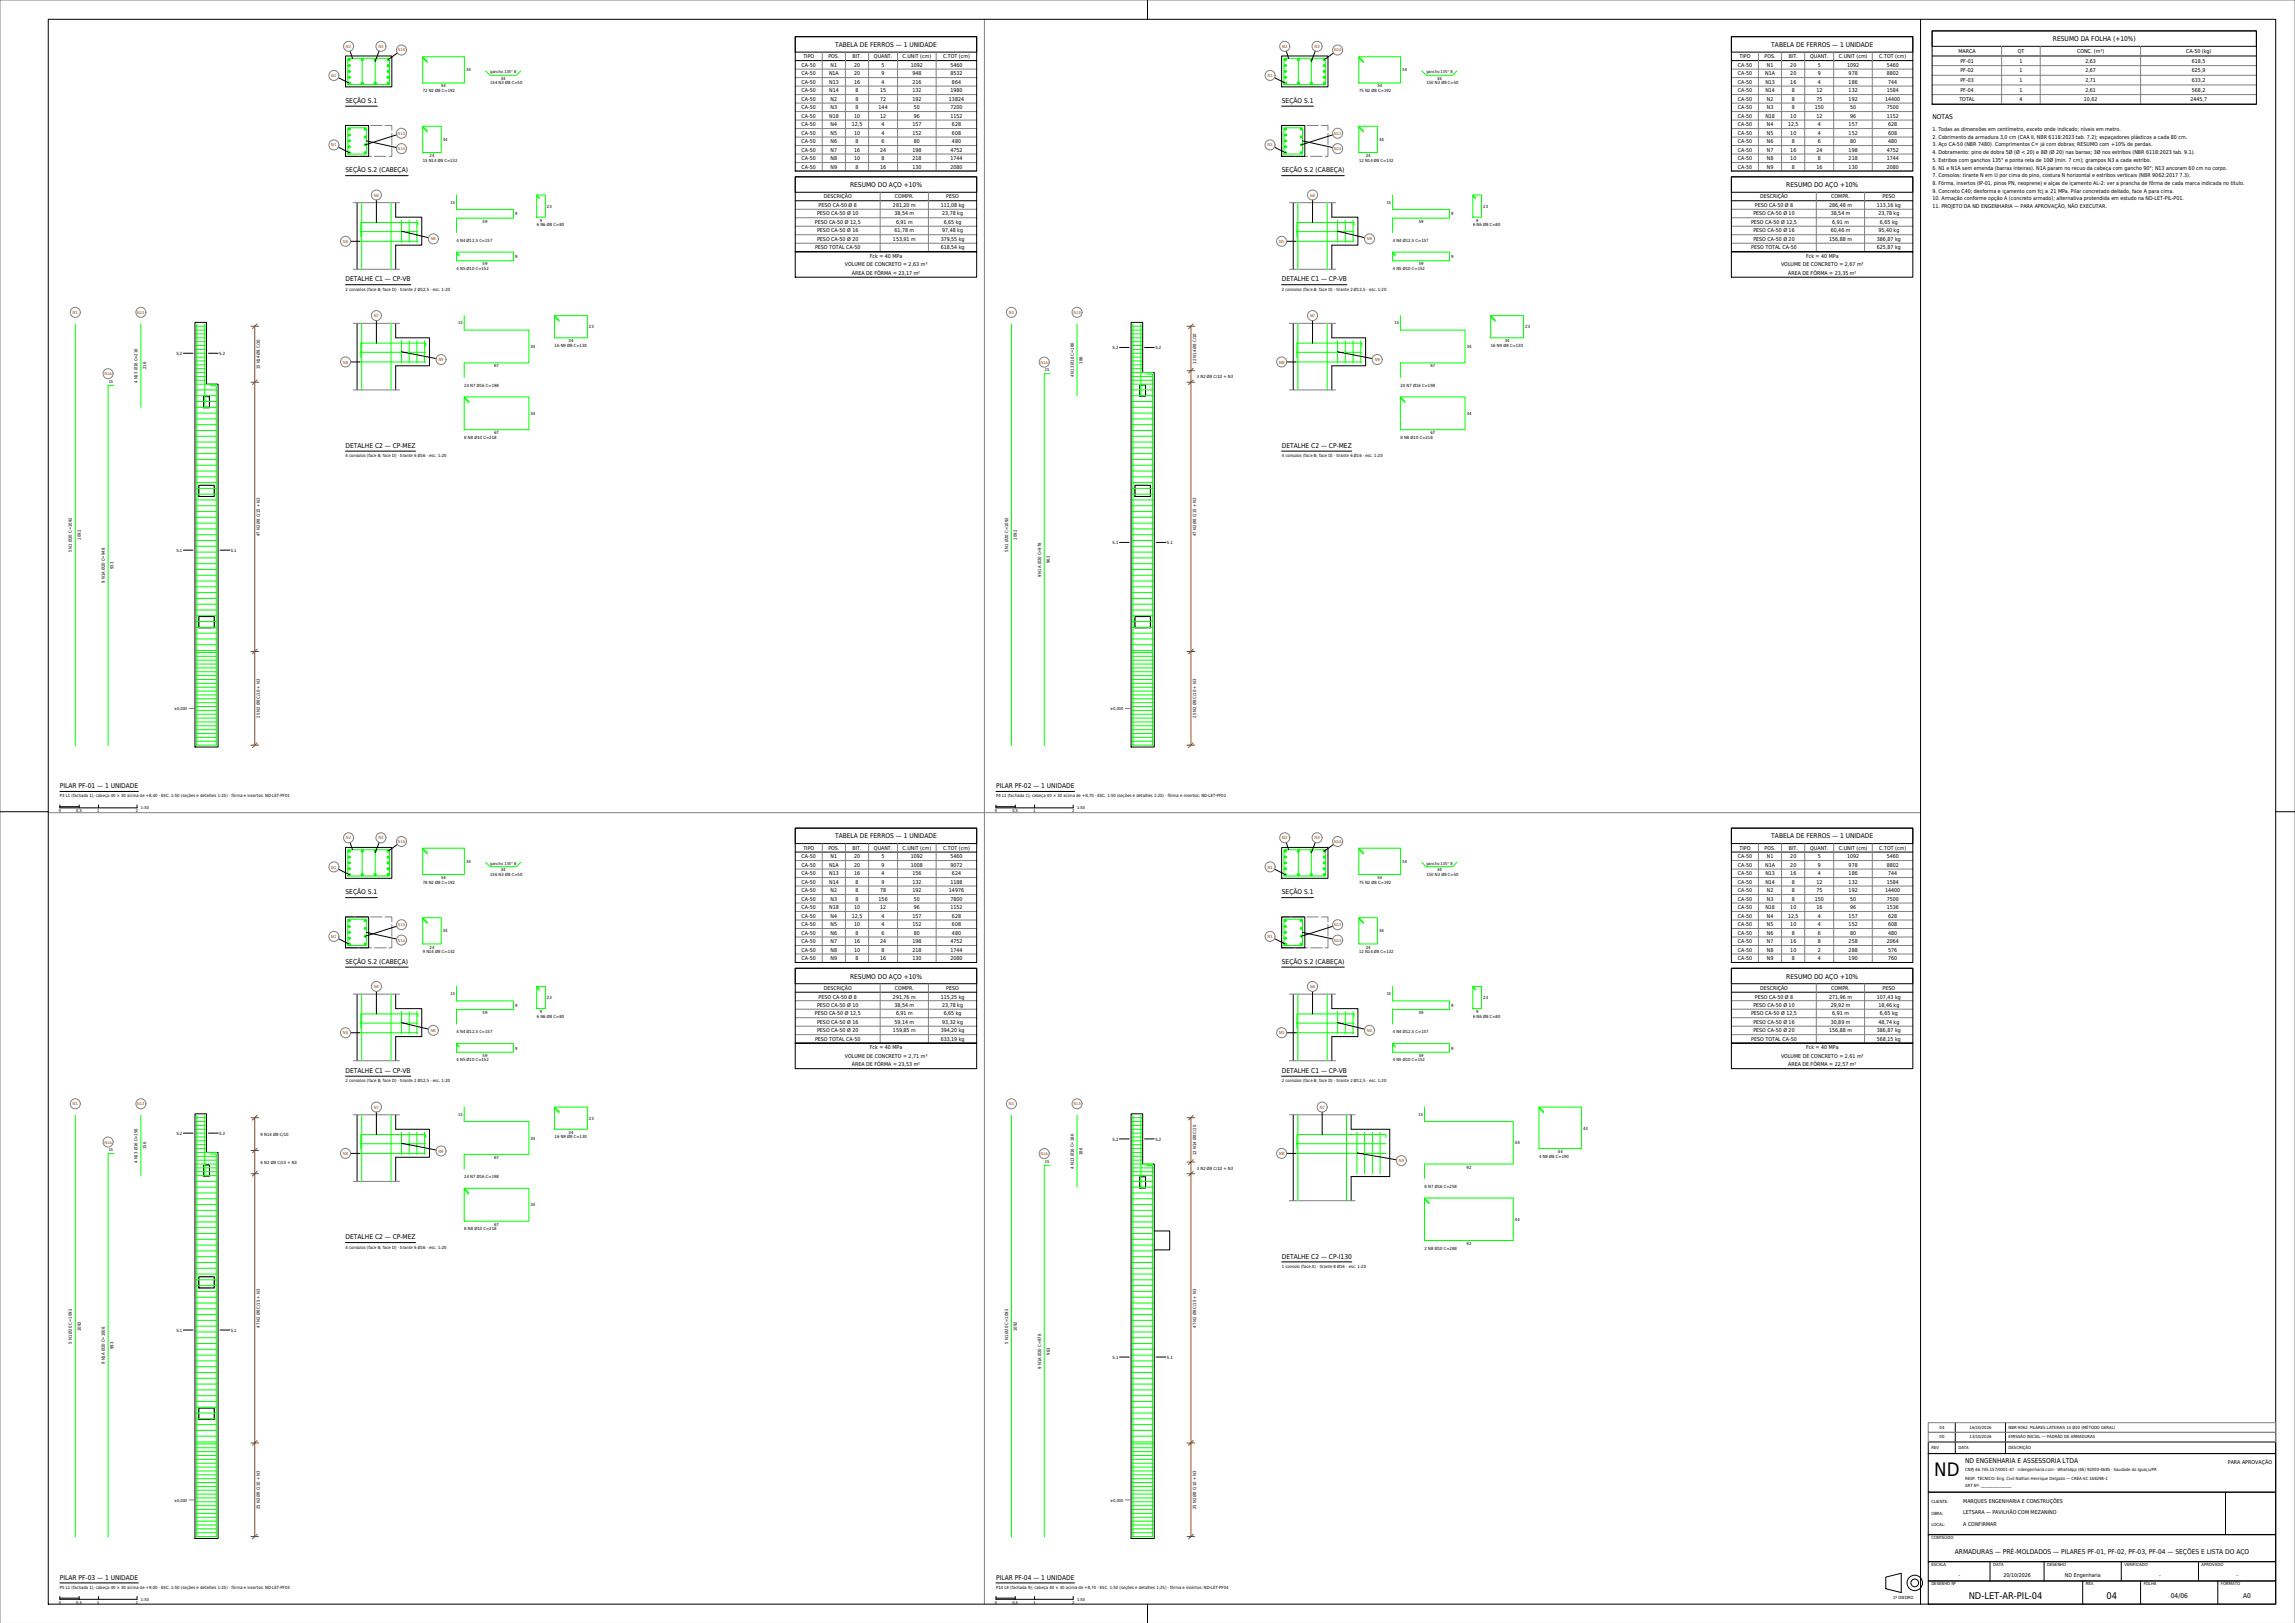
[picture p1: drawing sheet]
<svg xmlns="http://www.w3.org/2000/svg" width="1189mm" height="841mm" viewBox="0 0 1189 841" stroke-linecap="round" stroke-linejoin="round" font-family="sans-serif">
<defs><g id="words">
<text font-size="9.6" x="1002" y="765">ND</text>
<g font-size="4.8">
<text x="1020" y="828">ND-LET-AR-PIL-04</text>
<text x="1091" y="828">04</text>
</g>
<g font-size="3.4">
<text x="1063" y="21">RESUMO DA FOLHA (+10%)</text>
<text x="433" y="24">TABELA DE FERROS — 1 UNIDADE</text>
<text x="918" y="24">TABELA DE FERROS — 1 UNIDADE</text>
<text x="179" y="53">SEÇÃO S.1</text>
<text x="664" y="53">SEÇÃO S.1</text>
<text x="1001" y="62">NOTAS</text>
<text x="179" y="89">SEÇÃO S.2 (CABEÇA)</text>
<text x="664" y="89">SEÇÃO S.2 (CABEÇA)</text>
<text x="440" y="97">RESUMO DO AÇO +10%</text>
<text x="925" y="97">RESUMO DO AÇO +10%</text>
<text x="179" y="146">DETALHE C1 — CP-VB</text>
<text x="664" y="146">DETALHE C1 — CP-VB</text>
<text x="179" y="232">DETALHE C2 — CP-MEZ</text>
<text x="664" y="232">DETALHE C2 — CP-MEZ</text>
<text x="31" y="408">PILAR PF-01 — 1 UNIDADE</text>
<text x="516" y="408">PILAR PF-02 — 1 UNIDADE</text>
<text x="433" y="434">TABELA DE FERROS — 1 UNIDADE</text>
<text x="918" y="434">TABELA DE FERROS — 1 UNIDADE</text>
<text x="179" y="463">SEÇÃO S.1</text>
<text x="664" y="463">SEÇÃO S.1</text>
<text x="179" y="499">SEÇÃO S.2 (CABEÇA)</text>
<text x="664" y="499">SEÇÃO S.2 (CABEÇA)</text>
<text x="440" y="507">RESUMO DO AÇO +10%</text>
<text x="925" y="507">RESUMO DO AÇO +10%</text>
<text x="179" y="556">DETALHE C1 — CP-VB</text>
<text x="664" y="556">DETALHE C1 — CP-VB</text>
<text x="179" y="642">DETALHE C2 — CP-MEZ</text>
<text x="664" y="652">DETALHE C2 — CP-I130</text>
<text x="1018" y="758">ND ENGENHARIA E ASSESSORIA LTDA</text>
<text x="1013" y="805">ARMADURAS — PRÉ-MOLDADOS — PILARES PF-01, PF-02, PF-03, PF-04 — SEÇÕES E LISTA DO AÇO</text>
<text x="31" y="818">PILAR PF-03 — 1 UNIDADE</text>
<text x="516" y="818">PILAR PF-04 — 1 UNIDADE</text>
<text x="1125" y="828">04/06</text>
<text x="1162" y="828">A0</text>
</g>
<g font-size="2.7">
<text x="1015" y="27">MARCA</text>
<text x="1045" y="27">QT</text>
<text x="1076" y="27">CONC. (m³)</text>
<text x="1132" y="27">CA-50 (kg)</text>
<text x="415" y="35">CA-50</text>
<text x="416" y="30">TIPO</text>
<text x="429" y="30">POS.</text>
<text x="430" y="35">N1</text>
<text x="442" y="30">BIT.</text>
<text x="442" y="35">20</text>
<text x="453" y="30">QUANT.</text>
<text x="457" y="35">5</text>
<text x="468" y="30">C.UNIT (cm)</text>
<text x="472" y="35">1092</text>
<text x="489" y="30">C.TOT (cm)</text>
<text x="492" y="35">5460</text>
<text x="900" y="35">CA-50</text>
<text x="901" y="30">TIPO</text>
<text x="914" y="30">POS.</text>
<text x="915" y="35">N1</text>
<text x="927" y="30">BIT.</text>
<text x="927" y="35">20</text>
<text x="938" y="30">QUANT.</text>
<text x="942" y="35">5</text>
<text x="953" y="30">C.UNIT (cm)</text>
<text x="957" y="35">1092</text>
<text x="974" y="30">C.TOT (cm)</text>
<text x="977" y="35">5460</text>
<text x="1016" y="32">PF-01</text>
<text x="1046" y="32">1</text>
<text x="1080" y="32">2,63</text>
<text x="1135" y="32">618,5</text>
<text x="415" y="39">CA-50</text>
<text x="429" y="39">N1A</text>
<text x="442" y="39">20</text>
<text x="457" y="39">9</text>
<text x="473" y="39">948</text>
<text x="492" y="39">8532</text>
<text x="900" y="39">CA-50</text>
<text x="914" y="39">N1A</text>
<text x="927" y="39">20</text>
<text x="942" y="39">9</text>
<text x="958" y="39">978</text>
<text x="977" y="39">8802</text>
<text x="1016" y="38">PF-02</text>
<text x="1046" y="38">1</text>
<text x="1080" y="38">2,67</text>
<text x="1135" y="38">625,9</text>
<text x="415" y="43">CA-50</text>
<text x="415" y="48">CA-50</text>
<text x="430" y="43">N13</text>
<text x="430" y="48">N14</text>
<text x="442" y="43">16</text>
<text x="443" y="48">8</text>
<text x="456" y="48">15</text>
<text x="457" y="43">4</text>
<text x="473" y="43">216</text>
<text x="473" y="48">132</text>
<text x="492" y="48">1980</text>
<text x="493" y="43">864</text>
<text x="900" y="43">CA-50</text>
<text x="900" y="48">CA-50</text>
<text x="915" y="43">N13</text>
<text x="915" y="48">N14</text>
<text x="927" y="43">16</text>
<text x="928" y="48">8</text>
<text x="941" y="48">12</text>
<text x="942" y="43">4</text>
<text x="958" y="43">186</text>
<text x="958" y="48">132</text>
<text x="977" y="48">1584</text>
<text x="978" y="43">744</text>
<text x="1016" y="42">PF-03</text>
<text x="1016" y="48">PF-04</text>
<text x="1046" y="42">1</text>
<text x="1046" y="48">1</text>
<text x="1080" y="42">2,71</text>
<text x="1080" y="48">2,61</text>
<text x="1135" y="42">633,2</text>
<text x="1135" y="48">568,2</text>
<text x="415" y="52">CA-50</text>
<text x="430" y="52">N2</text>
<text x="443" y="52">8</text>
<text x="456" y="52">72</text>
<text x="473" y="52">192</text>
<text x="492" y="52">13824</text>
<text x="900" y="52">CA-50</text>
<text x="915" y="52">N2</text>
<text x="928" y="52">8</text>
<text x="941" y="52">75</text>
<text x="958" y="52">192</text>
<text x="977" y="52">14400</text>
<text x="1015" y="52">TOTAL</text>
<text x="1046" y="52">4</text>
<text x="1079" y="52">10,62</text>
<text x="1135" y="52">2445,7</text>
<text x="415" y="57">CA-50</text>
<text x="430" y="57">N3</text>
<text x="443" y="57">8</text>
<text x="455" y="57">144</text>
<text x="473" y="57">50</text>
<text x="492" y="57">7200</text>
<text x="900" y="57">CA-50</text>
<text x="915" y="57">N3</text>
<text x="928" y="57">8</text>
<text x="940" y="57">150</text>
<text x="958" y="57">50</text>
<text x="977" y="57">7500</text>
<text x="415" y="61">CA-50</text>
<text x="415" y="65">CA-50</text>
<text x="430" y="61">N18</text>
<text x="430" y="65">N4</text>
<text x="441" y="65">12,5</text>
<text x="442" y="61">10</text>
<text x="456" y="61">12</text>
<text x="457" y="65">4</text>
<text x="473" y="65">157</text>
<text x="473" y="61">96</text>
<text x="492" y="61">1152</text>
<text x="493" y="65">628</text>
<text x="900" y="61">CA-50</text>
<text x="900" y="65">CA-50</text>
<text x="915" y="61">N18</text>
<text x="915" y="65">N4</text>
<text x="926" y="65">12,5</text>
<text x="927" y="61">10</text>
<text x="941" y="61">12</text>
<text x="942" y="65">4</text>
<text x="958" y="65">157</text>
<text x="958" y="61">96</text>
<text x="977" y="61">1152</text>
<text x="978" y="65">628</text>
<text x="415" y="70">CA-50</text>
<text x="430" y="70">N5</text>
<text x="442" y="70">10</text>
<text x="457" y="70">4</text>
<text x="473" y="70">152</text>
<text x="493" y="70">608</text>
<text x="900" y="70">CA-50</text>
<text x="915" y="70">N5</text>
<text x="927" y="70">10</text>
<text x="942" y="70">4</text>
<text x="958" y="70">152</text>
<text x="978" y="70">608</text>
<text x="1001" y="68">1. Todas as dimensões em centímetro, exceto onde indicado; níveis em metro.</text>
<text x="1001" y="72">2. Cobrimento da armadura 3,0 cm (CAA II, NBR 6118:2023 tab. 7.2); espaçadores plásticos a cada 80 cm.</text>
<text x="415" y="74">CA-50</text>
<text x="430" y="74">N6</text>
<text x="443" y="74">8</text>
<text x="457" y="74">6</text>
<text x="473" y="74">80</text>
<text x="493" y="74">480</text>
<text x="900" y="74">CA-50</text>
<text x="915" y="74">N6</text>
<text x="928" y="74">8</text>
<text x="942" y="74">6</text>
<text x="958" y="74">80</text>
<text x="978" y="74">480</text>
<text x="1001" y="76">3. Aço CA-50 (NBR 7480). Comprimentos C= já com dobras; RESUMO com +10% de perdas.</text>
<text x="415" y="79">CA-50</text>
<text x="415" y="83">CA-50</text>
<text x="430" y="79">N7</text>
<text x="430" y="83">N8</text>
<text x="442" y="79">16</text>
<text x="442" y="83">10</text>
<text x="456" y="79">24</text>
<text x="457" y="83">8</text>
<text x="473" y="79">198</text>
<text x="473" y="83">218</text>
<text x="492" y="79">4752</text>
<text x="492" y="83">1744</text>
<text x="900" y="79">CA-50</text>
<text x="900" y="83">CA-50</text>
<text x="915" y="79">N7</text>
<text x="915" y="83">N8</text>
<text x="927" y="79">16</text>
<text x="927" y="83">10</text>
<text x="941" y="79">24</text>
<text x="942" y="83">8</text>
<text x="958" y="79">198</text>
<text x="958" y="83">218</text>
<text x="977" y="79">4752</text>
<text x="977" y="83">1744</text>
<text x="1001" y="80">4. Dobramento: pino de dobra 5Ø (Ø &lt; 20) e 8Ø (Ø 20) nas barras; 3Ø nos estribos (NBR 6118:2023 tab. 9.1).</text>
<text x="1001" y="84">5. Estribos com ganchos 135° e ponta reta de 10Ø (mín. 7 cm); grampos N3 a cada estribo.</text>
<text x="415" y="87">CA-50</text>
<text x="430" y="87">N9</text>
<text x="443" y="87">8</text>
<text x="456" y="87">16</text>
<text x="473" y="87">130</text>
<text x="492" y="87">2080</text>
<text x="900" y="87">CA-50</text>
<text x="915" y="87">N9</text>
<text x="928" y="87">8</text>
<text x="941" y="87">16</text>
<text x="958" y="87">130</text>
<text x="977" y="87">2080</text>
<text x="1001" y="88">6. N1 e N1A sem emenda (barras inteiras). N1A param no recuo da cabeça com gancho 90°; N13 ancoram 60 cm no corpo.</text>
<text x="1001" y="92">7. Consolos: tirante N em U por cima do pino, costura N horizontal e estribos verticais (NBR 9062:2017 7.3).</text>
<text x="1001" y="96">8. Fôrma, insertos (IP-01, pinos PN, neoprene) e alças de içamento AL-2: ver a prancha de fôrma de cada marca indicada no título.</text>
<text x="1001" y="100">9. Concreto C40; desforma e içamento com fcj ≥ 21 MPa. Pilar concretado deitado, face A para cima.</text>
<text x="424" y="107">PESO CA-50 Ø 8</text>
<text x="427" y="103">DESCRIÇÃO</text>
<text x="463" y="107">281,20 m</text>
<text x="464" y="103">COMPR.</text>
<text x="487" y="107">111,08 kg</text>
<text x="490" y="103">PESO</text>
<text x="909" y="107">PESO CA-50 Ø 8</text>
<text x="912" y="103">DESCRIÇÃO</text>
<text x="948" y="107">286,48 m</text>
<text x="949" y="103">COMPR.</text>
<text x="972" y="107">113,16 kg</text>
<text x="975" y="103">PESO</text>
<text x="1001" y="104">10. Armação conforme opção A (concreto armado); alternativa protendida em estudo na ND-LET-PIL-P01.</text>
<text x="1001" y="108">11. PROJETO DA ND ENGENHARIA — PARA APROVAÇÃO, NÃO EXECUTAR.</text>
<text x="423" y="112">PESO CA-50 Ø 10</text>
<text x="463" y="112">38,54 m</text>
<text x="488" y="112">23,78 kg</text>
<text x="908" y="112">PESO CA-50 Ø 10</text>
<text x="948" y="112">38,54 m</text>
<text x="973" y="112">23,78 kg</text>
<text x="422" y="116">PESO CA-50 Ø 12,5</text>
<text x="464" y="116">6,91 m</text>
<text x="489" y="116">6,65 kg</text>
<text x="907" y="116">PESO CA-50 Ø 12,5</text>
<text x="949" y="116">6,91 m</text>
<text x="974" y="116">6,65 kg</text>
<text x="423" y="120">PESO CA-50 Ø 16</text>
<text x="423" y="125">PESO CA-50 Ø 20</text>
<text x="463" y="125">153,91 m</text>
<text x="463" y="120">61,78 m</text>
<text x="487" y="125">379,55 kg</text>
<text x="488" y="120">97,48 kg</text>
<text x="908" y="120">PESO CA-50 Ø 16</text>
<text x="908" y="125">PESO CA-50 Ø 20</text>
<text x="948" y="125">156,88 m</text>
<text x="948" y="120">60,46 m</text>
<text x="972" y="125">386,87 kg</text>
<text x="973" y="120">95,40 kg</text>
<text x="422" y="129">PESO TOTAL CA-50</text>
<text x="487" y="129">618,54 kg</text>
<text x="907" y="129">PESO TOTAL CA-50</text>
<text x="972" y="129">625,87 kg</text>
<text x="451" y="134">Fck = 40 MPa</text>
<text x="936" y="134">Fck = 40 MPa</text>
<text x="438" y="138">VOLUME DE CONCRETO = 2,63 m³</text>
<text x="441" y="142">ÁREA DE FÔRMA = 23,17 m²</text>
<text x="923" y="138">VOLUME DE CONCRETO = 2,67 m³</text>
<text x="926" y="142">ÁREA DE FÔRMA = 23,35 m²</text>
<text x="416" y="440">TIPO</text>
<text x="429" y="440">POS.</text>
<text x="442" y="440">BIT.</text>
<text x="453" y="440">QUANT.</text>
<text x="468" y="440">C.UNIT (cm)</text>
<text x="489" y="440">C.TOT (cm)</text>
<text x="901" y="440">TIPO</text>
<text x="914" y="440">POS.</text>
<text x="927" y="440">BIT.</text>
<text x="938" y="440">QUANT.</text>
<text x="953" y="440">C.UNIT (cm)</text>
<text x="974" y="440">C.TOT (cm)</text>
<text x="415" y="445">CA-50</text>
<text x="415" y="449">CA-50</text>
<text x="429" y="449">N1A</text>
<text x="430" y="445">N1</text>
<text x="442" y="445">20</text>
<text x="442" y="449">20</text>
<text x="457" y="445">5</text>
<text x="457" y="449">9</text>
<text x="472" y="445">1092</text>
<text x="472" y="449">1008</text>
<text x="492" y="445">5460</text>
<text x="492" y="449">9072</text>
<text x="900" y="445">CA-50</text>
<text x="900" y="449">CA-50</text>
<text x="914" y="449">N1A</text>
<text x="915" y="445">N1</text>
<text x="927" y="445">20</text>
<text x="927" y="449">20</text>
<text x="942" y="445">5</text>
<text x="942" y="449">9</text>
<text x="957" y="445">1092</text>
<text x="958" y="449">978</text>
<text x="977" y="445">5460</text>
<text x="977" y="449">8802</text>
<text x="415" y="453">CA-50</text>
<text x="430" y="453">N13</text>
<text x="442" y="453">16</text>
<text x="457" y="453">4</text>
<text x="473" y="453">156</text>
<text x="493" y="453">624</text>
<text x="900" y="453">CA-50</text>
<text x="915" y="453">N13</text>
<text x="927" y="453">16</text>
<text x="942" y="453">4</text>
<text x="958" y="453">186</text>
<text x="978" y="453">744</text>
<text x="415" y="458">CA-50</text>
<text x="430" y="458">N14</text>
<text x="443" y="458">8</text>
<text x="457" y="458">9</text>
<text x="473" y="458">132</text>
<text x="492" y="458">1188</text>
<text x="900" y="458">CA-50</text>
<text x="915" y="458">N14</text>
<text x="928" y="458">8</text>
<text x="941" y="458">12</text>
<text x="958" y="458">132</text>
<text x="977" y="458">1584</text>
<text x="415" y="462">CA-50</text>
<text x="415" y="467">CA-50</text>
<text x="430" y="462">N2</text>
<text x="430" y="467">N3</text>
<text x="443" y="462">8</text>
<text x="443" y="467">8</text>
<text x="455" y="467">156</text>
<text x="456" y="462">78</text>
<text x="473" y="462">192</text>
<text x="473" y="467">50</text>
<text x="492" y="462">14976</text>
<text x="492" y="467">7800</text>
<text x="900" y="462">CA-50</text>
<text x="900" y="467">CA-50</text>
<text x="915" y="462">N2</text>
<text x="915" y="467">N3</text>
<text x="928" y="462">8</text>
<text x="928" y="467">8</text>
<text x="940" y="467">150</text>
<text x="941" y="462">75</text>
<text x="958" y="462">192</text>
<text x="958" y="467">50</text>
<text x="977" y="462">14400</text>
<text x="977" y="467">7500</text>
<text x="415" y="471">CA-50</text>
<text x="430" y="471">N18</text>
<text x="442" y="471">10</text>
<text x="456" y="471">12</text>
<text x="473" y="471">96</text>
<text x="492" y="471">1152</text>
<text x="900" y="471">CA-50</text>
<text x="915" y="471">N18</text>
<text x="927" y="471">10</text>
<text x="941" y="471">16</text>
<text x="958" y="471">96</text>
<text x="977" y="471">1536</text>
<text x="415" y="475">CA-50</text>
<text x="415" y="480">CA-50</text>
<text x="430" y="475">N4</text>
<text x="430" y="480">N5</text>
<text x="441" y="475">12,5</text>
<text x="442" y="480">10</text>
<text x="457" y="475">4</text>
<text x="457" y="480">4</text>
<text x="473" y="475">157</text>
<text x="473" y="480">152</text>
<text x="493" y="475">628</text>
<text x="493" y="480">608</text>
<text x="900" y="475">CA-50</text>
<text x="900" y="480">CA-50</text>
<text x="915" y="475">N4</text>
<text x="915" y="480">N5</text>
<text x="926" y="475">12,5</text>
<text x="927" y="480">10</text>
<text x="942" y="475">4</text>
<text x="942" y="480">4</text>
<text x="958" y="475">157</text>
<text x="958" y="480">152</text>
<text x="978" y="475">628</text>
<text x="978" y="480">608</text>
<text x="415" y="484">CA-50</text>
<text x="430" y="484">N6</text>
<text x="443" y="484">8</text>
<text x="457" y="484">6</text>
<text x="473" y="484">80</text>
<text x="493" y="484">480</text>
<text x="900" y="484">CA-50</text>
<text x="915" y="484">N6</text>
<text x="928" y="484">8</text>
<text x="942" y="484">6</text>
<text x="958" y="484">80</text>
<text x="978" y="484">480</text>
<text x="415" y="489">CA-50</text>
<text x="430" y="489">N7</text>
<text x="442" y="489">16</text>
<text x="456" y="489">24</text>
<text x="473" y="489">198</text>
<text x="492" y="489">4752</text>
<text x="900" y="489">CA-50</text>
<text x="915" y="489">N7</text>
<text x="927" y="489">16</text>
<text x="942" y="489">8</text>
<text x="958" y="489">258</text>
<text x="977" y="489">2064</text>
<text x="415" y="493">CA-50</text>
<text x="415" y="497">CA-50</text>
<text x="430" y="493">N8</text>
<text x="430" y="497">N9</text>
<text x="442" y="493">10</text>
<text x="443" y="497">8</text>
<text x="456" y="497">16</text>
<text x="457" y="493">8</text>
<text x="473" y="493">218</text>
<text x="473" y="497">130</text>
<text x="492" y="493">1744</text>
<text x="492" y="497">2080</text>
<text x="900" y="493">CA-50</text>
<text x="900" y="497">CA-50</text>
<text x="915" y="493">N8</text>
<text x="915" y="497">N9</text>
<text x="927" y="493">10</text>
<text x="928" y="497">8</text>
<text x="942" y="493">2</text>
<text x="942" y="497">4</text>
<text x="958" y="493">288</text>
<text x="958" y="497">190</text>
<text x="978" y="493">576</text>
<text x="978" y="497">760</text>
<text x="427" y="513">DESCRIÇÃO</text>
<text x="464" y="513">COMPR.</text>
<text x="490" y="513">PESO</text>
<text x="912" y="513">DESCRIÇÃO</text>
<text x="949" y="513">COMPR.</text>
<text x="975" y="513">PESO</text>
<text x="423" y="522">PESO CA-50 Ø 10</text>
<text x="424" y="517">PESO CA-50 Ø 8</text>
<text x="463" y="517">291,76 m</text>
<text x="463" y="522">38,54 m</text>
<text x="487" y="517">115,25 kg</text>
<text x="488" y="522">23,78 kg</text>
<text x="908" y="522">PESO CA-50 Ø 10</text>
<text x="909" y="517">PESO CA-50 Ø 8</text>
<text x="948" y="517">271,96 m</text>
<text x="948" y="522">29,92 m</text>
<text x="972" y="517">107,43 kg</text>
<text x="973" y="522">18,46 kg</text>
<text x="422" y="526">PESO CA-50 Ø 12,5</text>
<text x="464" y="526">6,91 m</text>
<text x="489" y="526">6,65 kg</text>
<text x="907" y="526">PESO CA-50 Ø 12,5</text>
<text x="949" y="526">6,91 m</text>
<text x="974" y="526">6,65 kg</text>
<text x="423" y="530">PESO CA-50 Ø 16</text>
<text x="463" y="530">59,14 m</text>
<text x="488" y="530">93,32 kg</text>
<text x="908" y="530">PESO CA-50 Ø 16</text>
<text x="948" y="530">30,89 m</text>
<text x="973" y="530">48,74 kg</text>
<text x="422" y="539">PESO TOTAL CA-50</text>
<text x="423" y="535">PESO CA-50 Ø 20</text>
<text x="463" y="535">159,85 m</text>
<text x="487" y="535">394,20 kg</text>
<text x="487" y="539">633,19 kg</text>
<text x="907" y="539">PESO TOTAL CA-50</text>
<text x="908" y="535">PESO CA-50 Ø 20</text>
<text x="948" y="535">156,88 m</text>
<text x="972" y="535">386,87 kg</text>
<text x="972" y="539">568,15 kg</text>
<text x="451" y="544">Fck = 40 MPa</text>
<text x="936" y="544">Fck = 40 MPa</text>
<text x="438" y="548">VOLUME DE CONCRETO = 2,71 m³</text>
<text x="923" y="548">VOLUME DE CONCRETO = 2,61 m³</text>
<text x="441" y="552">ÁREA DE FÔRMA = 23,53 m²</text>
<text x="926" y="552">ÁREA DE FÔRMA = 22,57 m²</text>
<text x="1154" y="758">PARA APROVAÇÃO</text>
<text x="1017" y="778">MARQUES ENGENHARIA E CONSTRUÇÕES</text>
<text x="1017" y="784">LETSARA — PAVILHÃO COM MEZANINO</text>
<text x="1017" y="790">A CONFIRMAR</text>
<text x="1015" y="817">-</text>
<text x="1038" y="817">20/10/2026</text>
<text x="1070" y="817">ND Engenharia</text>
<text x="1119" y="817">-</text>
<text x="1159" y="817">-</text>
</g>
<g font-size="2.2" fill="#f00">
<text x="179" y="25">N2</text>
<text x="196" y="25">N3</text>
<text x="664" y="25">N2</text>
<text x="681" y="25">N3</text>
<text x="172" y="40">N1</text>
<text x="657" y="40">N1</text>
<text x="172" y="76">N1</text>
<text x="657" y="76">N1</text>
<text x="194" y="102">N4</text>
<text x="679" y="102">N4</text>
<text x="178" y="126">N5</text>
<text x="223" y="125">N6</text>
<text x="663" y="126">N5</text>
<text x="708" y="125">N6</text>
<text x="38" y="163">N1</text>
<text x="194" y="164">N7</text>
<text x="523" y="163">N1</text>
<text x="679" y="164">N7</text>
<text x="178" y="188">N8</text>
<text x="227" y="187">N9</text>
<text x="663" y="188">N8</text>
<text x="712" y="187">N9</text>
<text x="179" y="435">N2</text>
<text x="196" y="435">N3</text>
<text x="664" y="435">N2</text>
<text x="681" y="435">N3</text>
<text x="172" y="450">N1</text>
<text x="657" y="450">N1</text>
<text x="172" y="486">N1</text>
<text x="657" y="486">N1</text>
<text x="194" y="512">N4</text>
<text x="679" y="512">N4</text>
<text x="178" y="536">N5</text>
<text x="223" y="535">N6</text>
<text x="663" y="536">N5</text>
<text x="708" y="535">N6</text>
<text x="38" y="573">N1</text>
<text x="194" y="574">N7</text>
<text x="523" y="573">N1</text>
<text x="684" y="574">N7</text>
<text x="178" y="598">N8</text>
<text x="227" y="597">N9</text>
<text x="663" y="598">N8</text>
<text x="725" y="602">N9</text>
</g>
<g font-size="2.2">
<text x="241" y="37">34</text>
<text x="259" y="41">34</text>
<text x="726" y="37">34</text>
<text x="744" y="41">34</text>
<text x="219" y="48">72 N2 Ø8 C=192</text>
<text x="229" y="45">54</text>
<text x="254" y="44">144 N3 Ø8 C=50</text>
<text x="704" y="48">75 N2 Ø8 C=192</text>
<text x="714" y="45">54</text>
<text x="739" y="44">150 N3 Ø8 C=50</text>
<text x="229" y="73">34</text>
<text x="714" y="73">34</text>
<text x="219" y="84">15 N14 Ø8 C=132</text>
<text x="223" y="81">24</text>
<text x="704" y="84">12 N14 Ø8 C=132</text>
<text x="708" y="81">24</text>
<text x="283" y="108">23</text>
<text x="768" y="108">23</text>
<text x="267" y="112">9</text>
<text x="752" y="112">9</text>
<text x="250" y="115">59</text>
<text x="278" y="117">6 N6 Ø8 C=80</text>
<text x="280" y="115">9</text>
<text x="735" y="115">59</text>
<text x="763" y="117">6 N6 Ø8 C=80</text>
<text x="765" y="115">9</text>
<text x="236" y="125">4 N4 Ø12,5 C=157</text>
<text x="722" y="125">4 N4 Ø12,5 C=157</text>
<text x="250" y="137">59</text>
<text x="267" y="134">9</text>
<text x="735" y="137">59</text>
<text x="752" y="134">9</text>
<text x="236" y="140">4 N5 Ø10 C=152</text>
<text x="722" y="140">4 N5 Ø10 C=152</text>
<text x="179" y="151">2 consolos (face B; face D) · tirante 2 Ø12,5 · esc. 1:20</text>
<text x="664" y="151">2 consolos (face B; face D) · tirante 2 Ø12,5 · esc. 1:20</text>
<text x="305" y="170">23</text>
<text x="790" y="170">23</text>
<text x="287" y="180">16 N9 Ø8 C=130</text>
<text x="295" y="177">34</text>
<text x="772" y="180">16 N9 Ø8 C=130</text>
<text x="780" y="177">34</text>
<text x="91" y="184">S.2</text>
<text x="113" y="184">S.2</text>
<text x="275" y="180">34</text>
<text x="576" y="181">S.2</text>
<text x="598" y="181">S.2</text>
<text x="760" y="180">34</text>
<text x="76" y="191" transform="rotate(-90 76 191)">216</text>
<text x="135" y="191" transform="rotate(-90 135 191)">15 N14 Ø8 C/10</text>
<text x="256" y="190">67</text>
<text x="561" y="188" transform="rotate(-90 561 188)">186</text>
<text x="620" y="188" transform="rotate(-90 620 188)">12 N14 Ø8 C/10</text>
<text x="741" y="190">67</text>
<text x="556" y="195" transform="rotate(-90 556 195)">4 N13 Ø16 C=186</text>
<text x="620" y="196">3 N2 Ø8 C/10 + N3</text>
<text x="71" y="198" transform="rotate(-90 71 198)">4 N13 Ø16 C=216</text>
<text x="241" y="200">24 N7 Ø16 C=198</text>
<text x="725" y="200">24 N7 Ø16 C=198</text>
<text x="275" y="215">34</text>
<text x="760" y="215">34</text>
<text x="241" y="227">8 N8 Ø10 C=218</text>
<text x="256" y="225">67</text>
<text x="725" y="227">8 N8 Ø10 C=218</text>
<text x="741" y="225">67</text>
<text x="179" y="237">4 consolos (face B; face D) · tirante 6 Ø16 · esc. 1:20</text>
<text x="664" y="237">4 consolos (face B; face D) · tirante 6 Ø16 · esc. 1:20</text>
<text x="42" y="280" transform="rotate(-90 42 280)">1092</text>
<text x="135" y="278" transform="rotate(-90 135 278)">47 N2 Ø8 C/15 + N3</text>
<text x="527" y="280" transform="rotate(-90 527 280)">1092</text>
<text x="576" y="282">S.1</text>
<text x="605" y="282">S.1</text>
<text x="620" y="278" transform="rotate(-90 620 278)">47 N2 Ø8 C/15 + N3</text>
<text x="37" y="286" transform="rotate(-90 37 286)">5 N1 Ø20 C=1092</text>
<text x="91" y="286">S.1</text>
<text x="119" y="286">S.1</text>
<text x="522" y="286" transform="rotate(-90 522 286)">5 N1 Ø20 C=1092</text>
<text x="544" y="292" transform="rotate(-90 544 292)">963</text>
<text x="59" y="295" transform="rotate(-90 59 295)">933</text>
<text x="539" y="299" transform="rotate(-90 539 299)">9 N1A Ø20 C=978</text>
<text x="54" y="302" transform="rotate(-90 54 302)">9 N1A Ø20 C=948</text>
<text x="135" y="372" transform="rotate(-90 135 372)">25 N2 Ø8 C/10 + N3</text>
<text x="620" y="372" transform="rotate(-90 620 372)">25 N2 Ø8 C/10 + N3</text>
<text x="31" y="413">P3 L1 (fachada 1); cabeça 40 × 30 acima de +8,40 · ESC. 1:50 (seções e detalhes 1:25) · fôrma e insertos: ND-LET-PF01</text>
<text x="516" y="413">P4 L1 (fachada 1); cabeça 40 × 30 acima de +8,70 · ESC. 1:50 (seções e detalhes 1:25) · fôrma e insertos: ND-LET-PF02</text>
<text x="241" y="447">34</text>
<text x="726" y="447">34</text>
<text x="229" y="455">54</text>
<text x="254" y="454">156 N3 Ø8 C=50</text>
<text x="259" y="451">34</text>
<text x="714" y="455">54</text>
<text x="739" y="454">150 N3 Ø8 C=50</text>
<text x="744" y="451">34</text>
<text x="219" y="458">78 N2 Ø8 C=192</text>
<text x="704" y="458">75 N2 Ø8 C=192</text>
<text x="229" y="483">34</text>
<text x="714" y="483">34</text>
<text x="223" y="491">24</text>
<text x="708" y="491">24</text>
<text x="219" y="494">9 N14 Ø8 C=132</text>
<text x="704" y="494">12 N14 Ø8 C=132</text>
<text x="267" y="522">9</text>
<text x="283" y="518">23</text>
<text x="752" y="522">9</text>
<text x="768" y="518">23</text>
<text x="250" y="525">59</text>
<text x="278" y="527">6 N6 Ø8 C=80</text>
<text x="280" y="525">9</text>
<text x="735" y="525">59</text>
<text x="763" y="527">6 N6 Ø8 C=80</text>
<text x="765" y="525">9</text>
<text x="236" y="535">4 N4 Ø12,5 C=157</text>
<text x="722" y="535">4 N4 Ø12,5 C=157</text>
<text x="267" y="544">9</text>
<text x="752" y="544">9</text>
<text x="236" y="550">4 N5 Ø10 C=152</text>
<text x="250" y="547">59</text>
<text x="722" y="550">4 N5 Ø10 C=152</text>
<text x="735" y="547">59</text>
<text x="179" y="561">2 consolos (face B; face D) · tirante 2 Ø12,5 · esc. 1:20</text>
<text x="664" y="561">2 consolos (face B; face D) · tirante 2 Ø12,5 · esc. 1:20</text>
<text x="305" y="580">23</text>
<text x="91" y="588">S.2</text>
<text x="113" y="588">S.2</text>
<text x="295" y="587">34</text>
<text x="820" y="585">43</text>
<text x="135" y="588">9 N14 Ø8 C/10</text>
<text x="275" y="590">34</text>
<text x="287" y="590">16 N9 Ø8 C=130</text>
<text x="576" y="591">S.2</text>
<text x="598" y="591">S.2</text>
<text x="785" y="593">44</text>
<text x="76" y="595" transform="rotate(-90 76 595)">156</text>
<text x="561" y="598" transform="rotate(-90 561 598)">186</text>
<text x="620" y="598" transform="rotate(-90 620 598)">12 N14 Ø8 C/10</text>
<text x="797" y="600">4 N9 Ø8 C=190</text>
<text x="807" y="597">44</text>
<text x="71" y="602" transform="rotate(-90 71 602)">4 N13 Ø16 C=156</text>
<text x="135" y="603">6 N2 Ø8 C/10 + N3</text>
<text x="256" y="600">67</text>
<text x="556" y="605" transform="rotate(-90 556 605)">4 N13 Ø16 C=186</text>
<text x="620" y="606">3 N2 Ø8 C/10 + N3</text>
<text x="760" y="605">92</text>
<text x="241" y="610">24 N7 Ø16 C=198</text>
<text x="738" y="615">8 N7 Ø16 C=258</text>
<text x="275" y="625">34</text>
<text x="256" y="635">67</text>
<text x="785" y="632">44</text>
<text x="241" y="637">8 N8 Ø10 C=218</text>
<text x="179" y="647">4 consolos (face B; face D) · tirante 6 Ø16 · esc. 1:20</text>
<text x="738" y="647">2 N8 Ø10 C=288</text>
<text x="760" y="645">92</text>
<text x="664" y="657">1 consolo (face A) · tirante 8 Ø16 · esc. 1:20</text>
<text x="42" y="690" transform="rotate(-90 42 690)">1092</text>
<text x="91" y="690">S.1</text>
<text x="119" y="690">S.1</text>
<text x="135" y="688" transform="rotate(-90 135 688)">47 N2 Ø8 C/15 + N3</text>
<text x="527" y="690" transform="rotate(-90 527 690)">1092</text>
<text x="620" y="688" transform="rotate(-90 620 688)">47 N2 Ø8 C/15 + N3</text>
<text x="37" y="696" transform="rotate(-90 37 696)">5 N1 Ø20 C=1092</text>
<text x="522" y="696" transform="rotate(-90 522 696)">5 N1 Ø20 C=1092</text>
<text x="59" y="699" transform="rotate(-90 59 699)">993</text>
<text x="544" y="702" transform="rotate(-90 544 702)">963</text>
<text x="54" y="707" transform="rotate(-90 54 707)">9 N1A Ø20 C=1008</text>
<text x="576" y="704">S.1</text>
<text x="605" y="704">S.1</text>
<text x="539" y="709" transform="rotate(-90 539 709)">9 N1A Ø20 C=978</text>
<text x="1005" y="740">04</text>
<text x="1020" y="740">16/10/2026</text>
<text x="1040" y="740">NBR 9062: PILARES LATERAIS 14 Ø20 (MÉTODO GERAL)</text>
<text x="1005" y="745">00</text>
<text x="1020" y="745">13/10/2026</text>
<text x="1040" y="745">EMISSÃO INICIAL — PADRÃO DE ARMADURAS</text>
<text x="1000" y="751">REV</text>
<text x="1015" y="751">DATA</text>
<text x="1040" y="751">DESCRIÇÃO</text>
<text x="1018" y="762">CNPJ 46.745.157/0001-47 · ndengenharia.com · WhatsApp (46) 92000-4685 · Saudade do Iguaçu/PR</text>
<text x="1018" y="767">RESP. TÉCNICO: Eng. Civil Nathan Henrique Delgado — CREA-SC 168298-1</text>
<text x="1018" y="770">ART Nº: ________________</text>
<text x="1000" y="778">CLIENTE:</text>
<text x="135" y="782" transform="rotate(-90 135 782)">25 N2 Ø8 C/10 + N3</text>
<text x="620" y="782" transform="rotate(-90 620 782)">25 N2 Ø8 C/10 + N3</text>
<text x="1000" y="784">OBRA:</text>
<text x="1000" y="790">LOCAL:</text>
<text x="1000" y="797">CONTEÚDO</text>
<text x="1000" y="811">ESCALA</text>
<text x="1033" y="811">DATA</text>
<text x="1061" y="811">DESENHO</text>
<text x="1101" y="811">VERIFICADO</text>
<text x="1140" y="811">APROVADO</text>
<text x="1000" y="821">DESENHO Nº</text>
<text x="1081" y="821">REV.</text>
<text x="1111" y="821">FOLHA</text>
<text x="1150" y="821">FORMATO</text>
<text x="31" y="823">P5 L1 (fachada 1); cabeça 40 × 30 acima de +9,00 · ESC. 1:50 (seções e detalhes 1:25) · fôrma e insertos: ND-LET-PF03</text>
<text x="516" y="823">P14 L9 (fachada 9); cabeça 40 × 30 acima de +8,70 · ESC. 1:50 (seções e detalhes 1:25) · fôrma e insertos: ND-LET-PF04</text>
<text x="981" y="828">1º DIEDRO</text>
</g>
<g font-size="2.1" fill="#f00">
<text x="206" y="27">N1A</text>
<text x="691" y="27">N1A</text>
<text x="206" y="70">N13</text>
<text x="691" y="70">N13</text>
<text x="206" y="78">N14</text>
<text x="691" y="78">N14</text>
<text x="71" y="163">N13</text>
<text x="556" y="163">N13</text>
<text x="539" y="188">N1A</text>
<text x="54" y="194">N1A</text>
<text x="206" y="437">N1A</text>
<text x="691" y="437">N1A</text>
<text x="206" y="480">N13</text>
<text x="691" y="480">N13</text>
<text x="206" y="488">N14</text>
<text x="691" y="488">N14</text>
<text x="71" y="573">N13</text>
<text x="556" y="573">N13</text>
<text x="54" y="592">N1A</text>
<text x="539" y="598">N1A</text>
</g>
<g font-size="2.1">
<text x="254" y="38">gancho 135° 8</text>
<text x="739" y="38">gancho 135° 8</text>
<text x="233" y="106">15</text>
<text x="718" y="106">15</text>
<text x="237" y="168">15</text>
<text x="722" y="168">15</text>
<text x="541" y="192">15</text>
<text x="56" y="198">15</text>
<text x="90" y="368">±0,000</text>
<text x="575" y="368">±0,000</text>
<text x="73" y="419">1:50</text>
<text x="558" y="419">1:50</text>
<text x="30" y="421">0</text>
<text x="40" y="421">0,5</text>
<text x="50" y="421">1</text>
<text x="70" y="421">2</text>
<text x="515" y="421">0</text>
<text x="525" y="421">0,5</text>
<text x="535" y="421">1</text>
<text x="555" y="421">2</text>
<text x="254" y="448">gancho 135° 8</text>
<text x="739" y="448">gancho 135° 8</text>
<text x="233" y="515">15</text>
<text x="718" y="515">15</text>
<text x="237" y="578">15</text>
<text x="735" y="578">15</text>
<text x="56" y="596">15</text>
<text x="541" y="602">15</text>
<text x="90" y="778">±0,000</text>
<text x="575" y="778">±0,000</text>
<text x="30" y="831">0</text>
<text x="40" y="831">0,5</text>
<text x="50" y="831">1</text>
<text x="70" y="831">2</text>
<text x="73" y="829">1:50</text>
<text x="515" y="831">0</text>
<text x="525" y="831">0,5</text>
<text x="535" y="831">1</text>
<text x="555" y="831">2</text>
<text x="558" y="829">1:50</text>
</g>
</g></defs>
<!-- layer: vista -->
<path d="M101 167h6v32h6v188h-12zM105 205h3v6h-3zM103 251h8v6h-8zM103 319h8v6h-8z" fill="none" stroke="#000" stroke-width=".52"/>
<!-- layer: eixo -->
<path d="M98 367h3" fill="none" stroke="#808080" stroke-width=".52"/>
<!-- layer: oculta -->
<path d="M108 208v3h-3v-2M108 207v-1h-3v1M103 252v5h6M104 251h6M111 252v5h-1M104 319h6M111 320v5h-1M103 320v5h6" fill="none" stroke="#808080" stroke-width=".52"/>
<!-- layer: armadura -->
<path d="M39 168v218M73 168v43M102 168v218M106 168v43M59 200h-3v186M109 200h3v186" fill="none" stroke="#0f0" stroke-width=".52"/>
<!-- layer: arm_transv -->
<g fill="none" stroke="#0f0" stroke-width=".52">
<path d="M180 30h22v14h-22zM188 30v14M194 30v14M102 179h4M102 177h4M102 175h4M102 173h4M102 171h4M102 169h4M102 199h10M102 197h4M102 195h4"/>
<path d="M102 193h4M102 191h4M102 189h4M102 187h4M102 185h4M102 183h4M102 181h4M102 220h10M102 217h10M102 214h10M102 211h10M102 208h10"/>
<path d="M102 205h10M102 202h10M102 238h10M102 235h10M102 232h10M102 229h10M102 226h10M102 223h10M102 259h10M102 256h10M102 253h10M102 250h10"/>
<path d="M102 247h10M102 244h10M102 241h10M102 280h10M102 277h10M102 274h10M102 271h10M102 268h10M102 265h10M102 262h10M102 298h10M102 295h10"/>
<path d="M102 292h10M102 289h10M102 286h10M102 283h10M102 319h10M102 316h10M102 313h10M102 310h10M102 307h10M102 304h10M102 301h10M102 340h10"/>
<path d="M102 338h10M102 337h10M102 334h10M102 331h10M102 328h10M102 325h10M102 322h10M102 360h10M102 358h10M102 356h10M102 354h10M102 352h10"/>
<path d="M102 350h10M102 348h10M102 346h10M102 344h10M102 342h10M102 380h10M102 378h10M102 376h10M102 374h10M102 372h10M102 370h10M102 368h10"/>
<path d="M102 366h10M102 364h10M102 362h10M102 386h10M102 384h10M102 382h10"/>
</g>
<!-- layer: cota -->
<path d="M130 169h4M132 169v217M133 168l-2 2M130 198h4M133 197l-2 2M130 337h4M133 336l-2 3M130 386h4M133 385l-2 2" fill="none" stroke="#954a00" stroke-width=".52"/>
<!-- layer: indicacao -->
<path d="M95 183h5M108 183h5M95 285h5M114 285h5" fill="none" stroke="#000" stroke-width=".52"/>
<!-- layer: bolha -->
<g fill="none" stroke="#808080" stroke-width=".52">
<circle cx="39" cy="162" r="2.6"/>
<circle cx="73" cy="162" r="2.6"/>
<circle cx="56" cy="194" r="2.6"/>
</g>
<!-- layer: titulo -->
<path d="M31 410h41" fill="none" stroke="#000" stroke-width=".52"/>
<!-- layer: carimbo -->
<path d="M31 417v1h40v-1M31 418h10M41 417v1M51 417v1" fill="none" stroke="#000" stroke-width=".52"/>
<!-- layer: cortado -->
<path d="M179 29h24v16h-24z" fill="none" stroke="#000" stroke-width=".52"/>
<!-- layer: arm_secao -->
<circle cx="181" cy="43" r=".5" fill="none" stroke="#0f0" stroke-width=".52"/>
<circle cx="181" cy="43" r=".5" fill="#0f0"/>
<circle cx="181" cy="40" r=".6" fill="none" stroke="#0f0" stroke-width=".52"/>
<circle cx="181" cy="40" r=".6" fill="#0f0"/>
<circle cx="181" cy="37" r=".5" fill="none" stroke="#0f0" stroke-width=".52"/>
<circle cx="181" cy="37" r=".5" fill="#0f0"/>
<circle cx="181" cy="34" r=".6" fill="none" stroke="#0f0" stroke-width=".52"/>
<circle cx="181" cy="34" r=".6" fill="#0f0"/>
<circle cx="181" cy="31" r=".5" fill="none" stroke="#0f0" stroke-width=".52"/>
<circle cx="181" cy="31" r=".5" fill="#0f0"/>
<circle cx="201" cy="43" r=".5" fill="none" stroke="#0f0" stroke-width=".52"/>
<circle cx="201" cy="43" r=".5" fill="#0f0"/>
<circle cx="201" cy="40" r=".6" fill="none" stroke="#0f0" stroke-width=".52"/>
<circle cx="201" cy="40" r=".6" fill="#0f0"/>
<circle cx="201" cy="37" r=".5" fill="none" stroke="#0f0" stroke-width=".52"/>
<circle cx="201" cy="37" r=".5" fill="#0f0"/>
<circle cx="201" cy="34" r=".6" fill="none" stroke="#0f0" stroke-width=".52"/>
<circle cx="201" cy="34" r=".6" fill="#0f0"/>
<circle cx="201" cy="31" r=".5" fill="none" stroke="#0f0" stroke-width=".52"/>
<circle cx="201" cy="31" r=".5" fill="#0f0"/>
<circle cx="188" cy="43" r=".5" fill="none" stroke="#0f0" stroke-width=".52"/>
<circle cx="188" cy="43" r=".5" fill="#0f0"/>
<circle cx="194" cy="43" r=".5" fill="none" stroke="#0f0" stroke-width=".52"/>
<circle cx="194" cy="43" r=".5" fill="#0f0"/>
<circle cx="188" cy="31" r=".5" fill="none" stroke="#0f0" stroke-width=".52"/>
<circle cx="188" cy="31" r=".5" fill="#0f0"/>
<circle cx="194" cy="31" r=".5" fill="none" stroke="#0f0" stroke-width=".52"/>
<circle cx="194" cy="31" r=".5" fill="#0f0"/>
<!-- layer: titulo -->
<path d="M179 55h16" fill="none" stroke="#000" stroke-width=".52"/>
<!-- layer: chamada -->
<path d="M181 26l2 4M196 26l-2 6M206 27l-5 4M175 40l6 3" fill="none" stroke="#000" stroke-width=".52"/>
<!-- layer: bolha -->
<g fill="none" stroke="#808080" stroke-width=".52">
<circle cx="173" cy="39" r="2.6"/>
<circle cx="181" cy="24" r="2.6"/>
<circle cx="197" cy="24" r="2.6"/>
<circle cx="208" cy="26" r="2.6"/>
</g>
<!-- layer: arm_transv -->
<path d="M219 29h22v14h-22zM219 29l2 3M219 30l2 2M252 37l2 2h13l3-2M180 66h10v14h-10z" fill="none" stroke="#0f0" stroke-width=".52"/>
<!-- layer: oculta -->
<path d="M179 76v5h6M179 68v6M183 65h-4v2M184 65h6M192 65h6M199 65h4v2M203 76v5h-2M203 69v6M186 81h6M194 81h6" fill="none" stroke="#808080" stroke-width=".52"/>
<!-- layer: cortado -->
<path d="M179 65h12v16h-12z" fill="none" stroke="#000" stroke-width=".52"/>
<!-- layer: arm_secao -->
<circle cx="181" cy="79" r=".6" fill="none" stroke="#0f0" stroke-width=".52"/>
<circle cx="181" cy="79" r=".6" fill="#0f0"/>
<circle cx="181" cy="76" r=".5" fill="none" stroke="#0f0" stroke-width=".52"/>
<circle cx="181" cy="76" r=".5" fill="#0f0"/>
<circle cx="181" cy="73" r=".5" fill="none" stroke="#0f0" stroke-width=".52"/>
<circle cx="181" cy="73" r=".5" fill="#0f0"/>
<circle cx="181" cy="70" r=".5" fill="none" stroke="#0f0" stroke-width=".52"/>
<circle cx="181" cy="70" r=".5" fill="#0f0"/>
<circle cx="181" cy="67" r=".5" fill="none" stroke="#0f0" stroke-width=".52"/>
<circle cx="181" cy="67" r=".5" fill="#0f0"/>
<circle cx="189" cy="79" r=".5" fill="none" stroke="#0f0" stroke-width=".52"/>
<circle cx="189" cy="79" r=".5" fill="#0f0"/>
<circle cx="189" cy="67" r=".5" fill="none" stroke="#0f0" stroke-width=".52"/>
<circle cx="189" cy="67" r=".5" fill="#0f0"/>
<circle cx="189" cy="75" r=".5" fill="none" stroke="#0f0" stroke-width=".52"/>
<circle cx="189" cy="75" r=".5" fill="#0f0"/>
<circle cx="189" cy="71" r=".5" fill="none" stroke="#0f0" stroke-width=".52"/>
<circle cx="189" cy="71" r=".5" fill="#0f0"/>
<!-- layer: titulo -->
<path d="M179 91h32M179 147h34M179 234h36M516 410h41" fill="none" stroke="#000" stroke-width=".52"/>
<!-- layer: chamada -->
<path d="M175 76l6 3M190 73l15 3M205 70l-16 5M195 104v11M208 120l14 3M182 125h4M195 166v12M182 187h4M208 182l18 4" fill="none" stroke="#000" stroke-width=".52"/>
<!-- layer: bolha -->
<g fill="none" stroke="#808080" stroke-width=".52">
<circle cx="173" cy="75" r="2.6"/>
<circle cx="208" cy="69" r="2.6"/>
<circle cx="208" cy="77" r="2.6"/>
<circle cx="195" cy="101" r="2.6"/>
<circle cx="179" cy="125" r="2.6"/>
<circle cx="224" cy="124" r="2.6"/>
<circle cx="195" cy="163" r="2.6"/>
<circle cx="524" cy="162" r="2.6"/>
<circle cx="558" cy="162" r="2.6"/>
<circle cx="179" cy="187" r="2.6"/>
<circle cx="228" cy="186" r="2.6"/>
<circle cx="541" cy="188" r="2.6"/>
</g>
<!-- layer: arm_transv -->
<g fill="none" stroke="#0f0" stroke-width=".52">
<path d="M665 30h22v14h-22zM673 30v14M679 30v14M219 65h10v14h-10zM219 65l2 3M219 66l2 2M186 120h30M208 114v11M212 114v11M216 114v11M278 101h5v11h-5zM278 101l1 1"/>
<path d="M278 102l1 1M186 125h30M236 131h30v4h-30zM236 131l2 1M236 131l2 2M208 176v12M212 176v12M216 176v12M220 176v12M287 163h17v12h-17zM287 163l3 3M287 164l3 2"/>
<path d="M587 179h4M587 177h4M587 175h4M587 173h4M587 171h4M587 169h4M186 182h34M186 187h34M587 199h10M587 197h10M587 195h10M587 193h10"/>
<path d="M587 191h4M587 189h4M587 187h4M587 185h4M587 183h4M587 181h4M240 206h34v17h-34zM240 206l3 2M240 206l3 3M587 220h10M587 217h10M587 214h10"/>
<path d="M587 211h10M587 208h10M587 205h10M587 202h10M587 238h10M587 235h10M587 232h10M587 229h10M587 226h10M587 223h10M587 259h10M587 256h10"/>
<path d="M587 253h10M587 250h10M587 247h10M587 244h10M587 241h10M587 280h10M587 277h10M587 274h10M587 271h10M587 268h10M587 265h10M587 262h10"/>
<path d="M587 298h10M587 295h10M587 292h10M587 289h10M587 286h10M587 283h10M587 319h10M587 316h10M587 313h10M587 310h10M587 307h10M587 304h10"/>
<path d="M587 301h10M587 340h10M587 338h10M587 337h10M587 334h10M587 331h10M587 328h10M587 325h10M587 322h10M587 360h10M587 358h10M587 356h10"/>
<path d="M587 354h10M587 352h10M587 350h10M587 348h10M587 346h10M587 344h10M587 342h10M587 380h10M587 378h10M587 376h10M587 374h10M587 372h10"/>
<path d="M587 370h10M587 368h10M587 366h10M587 364h10M587 362h10M587 386h10M587 384h10M587 382h10"/>
</g>
<!-- layer: vista -->
<path d="M185 105v34M205 105v7h13v15h-13v12M185 167v35M205 167v8h17v14h-17v13M586 167h6v26h6v194h-12zM590 199h3v6h-3zM588 251h8v6h-8zM588 319h8v6h-8z" fill="none" stroke="#000" stroke-width=".52"/>
<!-- layer: carimbo_fino -->
<path d="M183 105h24M183 139h24M183 167h24M183 202h24" fill="none" stroke="#808080" stroke-width=".52"/>
<!-- layer: armadura -->
<g fill="none" stroke="#0f0" stroke-width=".52">
<path d="M187 105v34M203 105v34M216 117v-2h-29v8M236 101v7h30v5h-30v7M187 167v35M203 167v35M220 179v-1h-33v7M240 163v8h34v17h-34v7M524 168v218M558 168v37M587 168v218M591 168v37"/>
<path d="M544 194h-3v192M594 194h3v192"/>
</g>
<!-- layer: tabela -->
<path d="M412 19h94v8h-94zM412 19h94v70h-94zM412 31h94M412 92h94v8h-94zM412 92h94v38h-94zM412 104h94M412 130h94v14h-94zM412 130h94" fill="none" stroke="#000" stroke-width=".52"/>
<!-- layer: tabela_fina -->
<g fill="none" stroke="#808080" stroke-width=".52">
<path d="M412 36h94M426 27v62M438 27v62M450 27v62M465 27v62M485 27v62M412 40h94M412 45h94M412 49h94M412 53h94M412 58h94M412 62h94"/>
<path d="M412 67h94M412 71h94M412 75h94M412 80h94M412 84h94M412 89h94M456 100v30M481 100v30M412 108h94M412 113h94M412 117h94M412 122h94"/>
<path d="M412 126h94"/>
</g>
<!-- layer: eixo -->
<path d="M583 367h3" fill="none" stroke="#808080" stroke-width=".52"/>
<!-- layer: oculta -->
<path d="M593 202v3h-3v-2M593 201v-1h-3v1M588 252v5h6M589 251h6M596 252v5h-1M589 319h6M596 320v5h-1M588 320v5h6" fill="none" stroke="#808080" stroke-width=".52"/>
<!-- layer: cota -->
<path d="M615 169h4M617 169v217M618 168l-2 2M615 198h4M615 192h4M618 197l-2 2M618 191l-2 2M615 337h4M618 336l-2 3M615 386h4M618 385l-2 2" fill="none" stroke="#954a00" stroke-width=".52"/>
<!-- layer: indicacao -->
<path d="M580 180h5M593 180h5M580 281h5M599 281h5" fill="none" stroke="#000" stroke-width=".52"/>
<!-- layer: carimbo -->
<path d="M516 417v1h40v-1M516 418h10M526 417v1M536 417v1" fill="none" stroke="#000" stroke-width=".52"/>
<!-- layer: cortado -->
<path d="M664 29h24v16h-24z" fill="none" stroke="#000" stroke-width=".52"/>
<!-- layer: arm_secao -->
<circle cx="666" cy="43" r=".5" fill="none" stroke="#0f0" stroke-width=".52"/>
<circle cx="666" cy="43" r=".5" fill="#0f0"/>
<circle cx="666" cy="40" r=".6" fill="none" stroke="#0f0" stroke-width=".52"/>
<circle cx="666" cy="40" r=".6" fill="#0f0"/>
<circle cx="666" cy="37" r=".5" fill="none" stroke="#0f0" stroke-width=".52"/>
<circle cx="666" cy="37" r=".5" fill="#0f0"/>
<circle cx="666" cy="34" r=".6" fill="none" stroke="#0f0" stroke-width=".52"/>
<circle cx="666" cy="34" r=".6" fill="#0f0"/>
<circle cx="666" cy="31" r=".5" fill="none" stroke="#0f0" stroke-width=".52"/>
<circle cx="666" cy="31" r=".5" fill="#0f0"/>
<circle cx="686" cy="43" r=".5" fill="none" stroke="#0f0" stroke-width=".52"/>
<circle cx="686" cy="43" r=".5" fill="#0f0"/>
<circle cx="686" cy="40" r=".6" fill="none" stroke="#0f0" stroke-width=".52"/>
<circle cx="686" cy="40" r=".6" fill="#0f0"/>
<circle cx="686" cy="37" r=".5" fill="none" stroke="#0f0" stroke-width=".52"/>
<circle cx="686" cy="37" r=".5" fill="#0f0"/>
<circle cx="686" cy="34" r=".6" fill="none" stroke="#0f0" stroke-width=".52"/>
<circle cx="686" cy="34" r=".6" fill="#0f0"/>
<circle cx="686" cy="31" r=".5" fill="none" stroke="#0f0" stroke-width=".52"/>
<circle cx="686" cy="31" r=".5" fill="#0f0"/>
<circle cx="673" cy="43" r=".5" fill="none" stroke="#0f0" stroke-width=".52"/>
<circle cx="673" cy="43" r=".5" fill="#0f0"/>
<circle cx="679" cy="43" r=".6" fill="none" stroke="#0f0" stroke-width=".52"/>
<circle cx="679" cy="43" r=".6" fill="#0f0"/>
<circle cx="673" cy="31" r=".5" fill="none" stroke="#0f0" stroke-width=".52"/>
<circle cx="673" cy="31" r=".5" fill="#0f0"/>
<circle cx="679" cy="31" r=".6" fill="none" stroke="#0f0" stroke-width=".52"/>
<circle cx="679" cy="31" r=".6" fill="#0f0"/>
<!-- layer: titulo -->
<path d="M664 55h16" fill="none" stroke="#000" stroke-width=".52"/>
<!-- layer: chamada -->
<path d="M666 26l2 4M681 26l-2 6M691 27l-5 4M660 40l6 3" fill="none" stroke="#000" stroke-width=".52"/>
<!-- layer: bolha -->
<g fill="none" stroke="#808080" stroke-width=".52">
<circle cx="658" cy="39" r="2.6"/>
<circle cx="666" cy="24" r="2.6"/>
<circle cx="682" cy="24" r="2.6"/>
<circle cx="693" cy="26" r="2.6"/>
</g>
<!-- layer: arm_transv -->
<path d="M704 29h22v14h-22zM704 29l2 3M704 30l2 2M737 37l2 2h13l3-2M665 66h10v14h-10z" fill="none" stroke="#0f0" stroke-width=".52"/>
<!-- layer: oculta -->
<path d="M664 76v5h6M664 68v6M668 65h-4v2M669 65h6M677 65h6M684 65h4v2M688 76v5h-2M688 69v6M671 81h6M679 81h6" fill="none" stroke="#808080" stroke-width=".52"/>
<!-- layer: cortado -->
<path d="M664 65h12v16h-12z" fill="none" stroke="#000" stroke-width=".52"/>
<!-- layer: arm_secao -->
<circle cx="666" cy="79" r=".6" fill="none" stroke="#0f0" stroke-width=".52"/>
<circle cx="666" cy="79" r=".6" fill="#0f0"/>
<circle cx="666" cy="76" r=".5" fill="none" stroke="#0f0" stroke-width=".52"/>
<circle cx="666" cy="76" r=".5" fill="#0f0"/>
<circle cx="666" cy="73" r=".5" fill="none" stroke="#0f0" stroke-width=".52"/>
<circle cx="666" cy="73" r=".5" fill="#0f0"/>
<circle cx="666" cy="70" r=".5" fill="none" stroke="#0f0" stroke-width=".52"/>
<circle cx="666" cy="70" r=".5" fill="#0f0"/>
<circle cx="666" cy="67" r=".5" fill="none" stroke="#0f0" stroke-width=".52"/>
<circle cx="666" cy="67" r=".5" fill="#0f0"/>
<circle cx="674" cy="79" r=".5" fill="none" stroke="#0f0" stroke-width=".52"/>
<circle cx="674" cy="79" r=".5" fill="#0f0"/>
<circle cx="674" cy="67" r=".5" fill="none" stroke="#0f0" stroke-width=".52"/>
<circle cx="674" cy="67" r=".5" fill="#0f0"/>
<circle cx="674" cy="75" r=".5" fill="none" stroke="#0f0" stroke-width=".52"/>
<circle cx="674" cy="75" r=".5" fill="#0f0"/>
<circle cx="674" cy="71" r=".5" fill="none" stroke="#0f0" stroke-width=".52"/>
<circle cx="674" cy="71" r=".5" fill="#0f0"/>
<!-- layer: titulo -->
<path d="M664 91h32M664 147h34M664 234h36M31 820h41" fill="none" stroke="#000" stroke-width=".52"/>
<!-- layer: chamada -->
<path d="M660 76l6 3M675 73l15 3M690 70l-16 5M680 104v11M693 120l14 3M667 125h4M680 166v12M667 187h4M693 182l18 4" fill="none" stroke="#000" stroke-width=".52"/>
<!-- layer: bolha -->
<g fill="none" stroke="#808080" stroke-width=".52">
<circle cx="658" cy="75" r="2.6"/>
<circle cx="693" cy="69" r="2.6"/>
<circle cx="693" cy="77" r="2.6"/>
<circle cx="680" cy="101" r="2.6"/>
<circle cx="664" cy="125" r="2.6"/>
<circle cx="709" cy="124" r="2.6"/>
<circle cx="680" cy="163" r="2.6"/>
<circle cx="664" cy="187" r="2.6"/>
<circle cx="713" cy="186" r="2.6"/>
<circle cx="39" cy="572" r="2.6"/>
<circle cx="73" cy="572" r="2.6"/>
<circle cx="56" cy="592" r="2.6"/>
</g>
<!-- layer: arm_transv -->
<g fill="none" stroke="#0f0" stroke-width=".52">
<path d="M704 65h10v14h-10zM704 65l2 3M704 66l2 2M671 120h30M693 114v11M697 114v11M701 114v11M763 101h4v11h-4zM763 101l1 1M763 102l1 1M671 125h30M721 131h30v4h-30z"/>
<path d="M721 131l2 1M721 131l2 2M693 176v12M697 176v12M701 176v12M705 176v12M772 163h17v12h-17zM772 163l3 3M772 164l3 2M671 182h34M671 187h34M725 206h34v17h-34z"/>
<path d="M725 206l3 2M725 206l3 3M180 440h22v14h-22zM188 440v14M194 440v14M102 579h4M102 599h10M102 597h10M102 595h4M102 593h4M102 591h4M102 589h4"/>
<path d="M102 587h4M102 585h4M102 583h4M102 581h4M102 618h10M102 615h10M102 612h10M102 609h10M102 607h10M102 605h10M102 603h10M102 601h10"/>
<path d="M102 639h10M102 636h10M102 633h10M102 630h10M102 627h10M102 624h10M102 621h10M102 660h10M102 657h10M102 654h10M102 651h10M102 648h10"/>
<path d="M102 645h10M102 642h10M102 678h10M102 675h10M102 672h10M102 669h10M102 666h10M102 663h10M102 699h10M102 696h10M102 693h10M102 690h10"/>
<path d="M102 687h10M102 684h10M102 681h10M102 720h10M102 717h10M102 714h10M102 711h10M102 708h10M102 705h10M102 702h10M102 738h10M102 735h10"/>
<path d="M102 732h10M102 729h10M102 726h10M102 723h10M102 760h10M102 758h10M102 756h10M102 754h10M102 752h10M102 750h10M102 748h10M102 747h10"/>
<path d="M102 744h10M102 741h10M102 780h10M102 778h10M102 776h10M102 774h10M102 772h10M102 770h10M102 768h10M102 766h10M102 764h10M102 762h10"/>
<path d="M102 796h10M102 794h10M102 792h10M102 790h10M102 788h10M102 786h10M102 784h10M102 782h10"/>
</g>
<!-- layer: vista -->
<path d="M670 105v34M690 105v7h13v15h-13v12M670 167v35M690 167v8h17v14h-17v13M101 577h6v20h6v200h-12zM105 603h3v6h-3zM103 661h8v6h-8zM103 729h8v6h-8z" fill="none" stroke="#000" stroke-width=".52"/>
<!-- layer: carimbo_fino -->
<path d="M668 105h24M668 139h24M668 167h24M668 202h24" fill="none" stroke="#808080" stroke-width=".52"/>
<!-- layer: armadura -->
<g fill="none" stroke="#0f0" stroke-width=".52">
<path d="M672 105v34M688 105v34M701 117v-2h-29v8M721 101v7h30v5h-30v7M672 167v35M688 167v35M705 179v-1h-33v7M725 163v8h34v17h-34v7M39 578v218M73 578v31M102 578v218M106 578v31"/>
<path d="M59 598h-3v198M109 598h3v198"/>
</g>
<!-- layer: tabela -->
<path d="M897 19h94v8h-94zM897 19h94v70h-94zM897 31h94M897 92h94v8h-94zM897 92h94v38h-94zM897 104h94M897 130h94v14h-94zM897 130h94" fill="none" stroke="#000" stroke-width=".52"/>
<!-- layer: tabela_fina -->
<g fill="none" stroke="#808080" stroke-width=".52">
<path d="M897 36h94M911 27v62M923 27v62M935 27v62M950 27v62M970 27v62M897 40h94M897 45h94M897 49h94M897 53h94M897 58h94M897 62h94"/>
<path d="M897 67h94M897 71h94M897 75h94M897 80h94M897 84h94M897 89h94M941 100v30M966 100v30M897 108h94M897 113h94M897 117h94M897 122h94"/>
<path d="M897 126h94"/>
</g>
<!-- layer: eixo -->
<path d="M98 777h3" fill="none" stroke="#808080" stroke-width=".52"/>
<!-- layer: oculta -->
<path d="M108 606v3h-3v-2M108 605v-1h-3v1M103 662v5h6M104 661h6M111 662v5h-1M103 730v5h6M104 729h6M111 730v5h-1" fill="none" stroke="#808080" stroke-width=".52"/>
<!-- layer: cota -->
<path d="M130 579h4M132 579v217M133 578l-2 2M130 596h4M133 595l-2 2M130 608h4M133 607l-2 2M130 747h4M133 746l-2 3M130 796h4M133 795l-2 2" fill="none" stroke="#954a00" stroke-width=".52"/>
<!-- layer: indicacao -->
<path d="M95 587h5M108 587h5M95 689h5M114 689h5" fill="none" stroke="#000" stroke-width=".52"/>
<!-- layer: carimbo -->
<path d="M31 827v1h40v-1M31 828h10M41 827v1M51 827v1" fill="none" stroke="#000" stroke-width=".52"/>
<!-- layer: cortado -->
<path d="M179 439h24v16h-24z" fill="none" stroke="#000" stroke-width=".52"/>
<!-- layer: arm_secao -->
<circle cx="181" cy="453" r=".6" fill="none" stroke="#0f0" stroke-width=".52"/>
<circle cx="181" cy="453" r=".6" fill="#0f0"/>
<circle cx="181" cy="450" r=".5" fill="none" stroke="#0f0" stroke-width=".52"/>
<circle cx="181" cy="450" r=".5" fill="#0f0"/>
<circle cx="181" cy="447" r=".5" fill="none" stroke="#0f0" stroke-width=".52"/>
<circle cx="181" cy="447" r=".5" fill="#0f0"/>
<circle cx="181" cy="444" r=".5" fill="none" stroke="#0f0" stroke-width=".52"/>
<circle cx="181" cy="444" r=".5" fill="#0f0"/>
<circle cx="181" cy="441" r=".6" fill="none" stroke="#0f0" stroke-width=".52"/>
<circle cx="181" cy="441" r=".6" fill="#0f0"/>
<circle cx="201" cy="453" r=".5" fill="none" stroke="#0f0" stroke-width=".52"/>
<circle cx="201" cy="453" r=".5" fill="#0f0"/>
<circle cx="201" cy="450" r=".5" fill="none" stroke="#0f0" stroke-width=".52"/>
<circle cx="201" cy="450" r=".5" fill="#0f0"/>
<circle cx="201" cy="447" r=".5" fill="none" stroke="#0f0" stroke-width=".52"/>
<circle cx="201" cy="447" r=".5" fill="#0f0"/>
<circle cx="201" cy="444" r=".5" fill="none" stroke="#0f0" stroke-width=".52"/>
<circle cx="201" cy="444" r=".5" fill="#0f0"/>
<circle cx="201" cy="441" r=".5" fill="none" stroke="#0f0" stroke-width=".52"/>
<circle cx="201" cy="441" r=".5" fill="#0f0"/>
<circle cx="188" cy="453" r=".5" fill="none" stroke="#0f0" stroke-width=".52"/>
<circle cx="188" cy="453" r=".5" fill="#0f0"/>
<circle cx="194" cy="453" r=".6" fill="none" stroke="#0f0" stroke-width=".52"/>
<circle cx="194" cy="453" r=".6" fill="#0f0"/>
<circle cx="188" cy="441" r=".5" fill="none" stroke="#0f0" stroke-width=".52"/>
<circle cx="188" cy="441" r=".5" fill="#0f0"/>
<circle cx="194" cy="441" r=".6" fill="none" stroke="#0f0" stroke-width=".52"/>
<circle cx="194" cy="441" r=".6" fill="#0f0"/>
<!-- layer: titulo -->
<path d="M179 465h16" fill="none" stroke="#000" stroke-width=".52"/>
<!-- layer: chamada -->
<path d="M181 436l2 4M196 436l-2 6M206 437l-5 4M175 450l6 3" fill="none" stroke="#000" stroke-width=".52"/>
<!-- layer: bolha -->
<g fill="none" stroke="#808080" stroke-width=".52">
<circle cx="181" cy="434" r="2.6"/>
<circle cx="197" cy="434" r="2.6"/>
<circle cx="208" cy="436" r="2.6"/>
<circle cx="173" cy="449" r="2.6"/>
</g>
<!-- layer: arm_transv -->
<path d="M219 439h22v14h-22zM219 439l2 3M219 440l2 2M252 447l2 2h13l3-2M180 476h10v14h-10z" fill="none" stroke="#0f0" stroke-width=".52"/>
<!-- layer: oculta -->
<path d="M179 478v6M183 475h-4v2M184 475h6M192 475h6M199 475h4v2M203 479v6M179 486v5h6M186 491h6M194 491h6M203 486v5h-2" fill="none" stroke="#808080" stroke-width=".52"/>
<!-- layer: cortado -->
<path d="M179 475h12v16h-12z" fill="none" stroke="#000" stroke-width=".52"/>
<!-- layer: arm_secao -->
<circle cx="181" cy="489" r=".5" fill="none" stroke="#0f0" stroke-width=".52"/>
<circle cx="181" cy="489" r=".5" fill="#0f0"/>
<circle cx="181" cy="486" r=".6" fill="none" stroke="#0f0" stroke-width=".52"/>
<circle cx="181" cy="486" r=".6" fill="#0f0"/>
<circle cx="181" cy="483" r=".5" fill="none" stroke="#0f0" stroke-width=".52"/>
<circle cx="181" cy="483" r=".5" fill="#0f0"/>
<circle cx="181" cy="480" r=".5" fill="none" stroke="#0f0" stroke-width=".52"/>
<circle cx="181" cy="480" r=".5" fill="#0f0"/>
<circle cx="181" cy="477" r=".6" fill="none" stroke="#0f0" stroke-width=".52"/>
<circle cx="181" cy="477" r=".6" fill="#0f0"/>
<circle cx="189" cy="489" r=".5" fill="none" stroke="#0f0" stroke-width=".52"/>
<circle cx="189" cy="489" r=".5" fill="#0f0"/>
<circle cx="189" cy="477" r=".5" fill="none" stroke="#0f0" stroke-width=".52"/>
<circle cx="189" cy="477" r=".5" fill="#0f0"/>
<circle cx="189" cy="485" r=".5" fill="none" stroke="#0f0" stroke-width=".52"/>
<circle cx="189" cy="485" r=".5" fill="#0f0"/>
<circle cx="189" cy="481" r=".5" fill="none" stroke="#0f0" stroke-width=".52"/>
<circle cx="189" cy="481" r=".5" fill="#0f0"/>
<!-- layer: titulo -->
<path d="M179 501h32M179 557h34M179 644h36M516 820h41" fill="none" stroke="#000" stroke-width=".52"/>
<!-- layer: chamada -->
<path d="M205 480l-16 5M175 486l6 3M190 483l15 3M195 514v11M182 535h4M208 530l14 3M195 576v12M182 597h4M208 592l18 4" fill="none" stroke="#000" stroke-width=".52"/>
<!-- layer: bolha -->
<g fill="none" stroke="#808080" stroke-width=".52">
<circle cx="208" cy="479" r="2.6"/>
<circle cx="173" cy="485" r="2.6"/>
<circle cx="208" cy="487" r="2.6"/>
<circle cx="195" cy="511" r="2.6"/>
<circle cx="179" cy="535" r="2.6"/>
<circle cx="224" cy="534" r="2.6"/>
<circle cx="195" cy="573" r="2.6"/>
<circle cx="524" cy="572" r="2.6"/>
<circle cx="558" cy="572" r="2.6"/>
<circle cx="179" cy="597" r="2.6"/>
<circle cx="228" cy="596" r="2.6"/>
<circle cx="541" cy="598" r="2.6"/>
</g>
<!-- layer: arm_transv -->
<g fill="none" stroke="#0f0" stroke-width=".52">
<path d="M665 440h22v14h-22zM673 440v14M679 440v14M219 475h10v14h-10zM219 475l2 3M219 476l2 2M278 511h5v11h-5zM278 511l1 1M278 512l1 1M186 530h30M186 535h30M208 524v11"/>
<path d="M212 524v11M216 524v11M236 541h30v4h-30zM236 541l2 1M287 573h17v12h-17zM287 573l3 3M287 574l3 2M587 579h4M186 592h34M186 597h34M208 586v12M212 586v12"/>
<path d="M216 586v12M220 586v12M587 599h4M587 597h4M587 595h4M587 593h4M587 591h4M587 589h4M587 587h4M587 585h4M587 583h4M587 581h4"/>
<path d="M240 616h34v17h-34zM240 616l3 2M240 616l3 3M587 618h10M587 615h10M587 612h10M587 609h10M587 607h10M587 605h10M587 603h10M587 601h4M587 639h10"/>
<path d="M587 636h10M587 633h10M587 630h10M587 627h10M587 624h10M587 621h10M587 660h10M587 657h10M587 654h10M587 651h10M587 648h10M587 645h10"/>
<path d="M587 642h10M587 678h10M587 675h10M587 672h10M587 669h10M587 666h10M587 663h10M587 699h10M587 696h10M587 693h10M587 690h10M587 687h10"/>
<path d="M587 684h10M587 681h10M587 720h10M587 717h10M587 714h10M587 711h10M587 708h10M587 705h10M587 702h10M587 738h10M587 735h10M587 732h10"/>
<path d="M587 729h10M587 726h10M587 723h10M587 760h10M587 758h10M587 756h10M587 754h10M587 752h10M587 750h10M587 748h10M587 747h10M587 744h10"/>
<path d="M587 741h10M587 780h10M587 778h10M587 776h10M587 774h10M587 772h10M587 770h10M587 768h10M587 766h10M587 764h10M587 762h10M587 796h10"/>
<path d="M587 794h10M587 792h10M587 790h10M587 788h10M587 786h10M587 784h10M587 782h10"/>
</g>
<!-- layer: vista -->
<path d="M185 515v34M205 515v7h13v15h-13v12M185 577v35M205 577v8h17v14h-17v13M586 577h6v26h6v194h-12zM590 610h3v5h-3zM598 638h8v9h-8" fill="none" stroke="#000" stroke-width=".52"/>
<!-- layer: carimbo_fino -->
<path d="M183 515h24M183 549h24M183 577h24M183 612h24" fill="none" stroke="#808080" stroke-width=".52"/>
<!-- layer: armadura -->
<g fill="none" stroke="#0f0" stroke-width=".52">
<path d="M187 515v34M203 515v34M236 511v7h30v5h-30v7M216 527v-2h-29v8M187 577v35M203 577v35M240 573v8h34v17h-34v7M524 578v218M558 578v37M587 578v218M591 578v37M220 589v-1h-33v7"/>
<path d="M544 604h-3v192M594 604h3v192"/>
</g>
<!-- layer: tabela -->
<path d="M412 429h94v8h-94zM412 429h94v70h-94zM412 441h94M412 502h94v8h-94zM412 502h94v38h-94zM412 514h94M412 540h94v14h-94zM412 540h94" fill="none" stroke="#000" stroke-width=".52"/>
<!-- layer: tabela_fina -->
<g fill="none" stroke="#808080" stroke-width=".52">
<path d="M426 437v62M438 437v62M450 437v62M465 437v62M485 437v62M412 446h94M412 450h94M412 455h94M412 459h94M412 463h94M412 468h94M412 472h94"/>
<path d="M412 477h94M412 481h94M412 485h94M412 490h94M412 494h94M412 499h94M412 518h94M456 510v30M481 510v30M412 523h94M412 527h94M412 532h94"/>
<path d="M412 536h94"/>
</g>
<!-- layer: eixo -->
<path d="M583 777h3" fill="none" stroke="#808080" stroke-width=".52"/>
<!-- layer: oculta -->
<path d="M593 612v3h-3v-3M593 610v-1h-3v2" fill="none" stroke="#808080" stroke-width=".52"/>
<!-- layer: cota -->
<path d="M615 579h4M617 579v217M618 578l-2 2M615 608h4M615 602h4M618 607l-2 2M618 601l-2 2M615 747h4M618 746l-2 3M615 796h4M618 795l-2 2" fill="none" stroke="#954a00" stroke-width=".52"/>
<!-- layer: indicacao -->
<path d="M580 590h5M593 590h5M580 703h5M599 703h5" fill="none" stroke="#000" stroke-width=".52"/>
<!-- layer: carimbo -->
<path d="M516 827v1h40v-1M516 828h10M526 827v1M536 827v1" fill="none" stroke="#000" stroke-width=".52"/>
<!-- layer: cortado -->
<path d="M664 439h24v16h-24z" fill="none" stroke="#000" stroke-width=".52"/>
<!-- layer: arm_secao -->
<circle cx="666" cy="453" r=".5" fill="none" stroke="#0f0" stroke-width=".52"/>
<circle cx="666" cy="453" r=".5" fill="#0f0"/>
<circle cx="666" cy="450" r=".5" fill="none" stroke="#0f0" stroke-width=".52"/>
<circle cx="666" cy="450" r=".5" fill="#0f0"/>
<circle cx="666" cy="447" r=".5" fill="none" stroke="#0f0" stroke-width=".52"/>
<circle cx="666" cy="447" r=".5" fill="#0f0"/>
<circle cx="666" cy="444" r=".5" fill="none" stroke="#0f0" stroke-width=".52"/>
<circle cx="666" cy="444" r=".5" fill="#0f0"/>
<circle cx="666" cy="441" r=".5" fill="none" stroke="#0f0" stroke-width=".52"/>
<circle cx="666" cy="441" r=".5" fill="#0f0"/>
<circle cx="686" cy="453" r=".5" fill="none" stroke="#0f0" stroke-width=".52"/>
<circle cx="686" cy="453" r=".5" fill="#0f0"/>
<circle cx="686" cy="450" r=".5" fill="none" stroke="#0f0" stroke-width=".52"/>
<circle cx="686" cy="450" r=".5" fill="#0f0"/>
<circle cx="686" cy="447" r=".5" fill="none" stroke="#0f0" stroke-width=".52"/>
<circle cx="686" cy="447" r=".5" fill="#0f0"/>
<circle cx="686" cy="444" r=".5" fill="none" stroke="#0f0" stroke-width=".52"/>
<circle cx="686" cy="444" r=".5" fill="#0f0"/>
<circle cx="686" cy="441" r=".5" fill="none" stroke="#0f0" stroke-width=".52"/>
<circle cx="686" cy="441" r=".5" fill="#0f0"/>
<circle cx="673" cy="453" r=".5" fill="none" stroke="#0f0" stroke-width=".52"/>
<circle cx="673" cy="453" r=".5" fill="#0f0"/>
<circle cx="679" cy="453" r=".6" fill="none" stroke="#0f0" stroke-width=".52"/>
<circle cx="679" cy="453" r=".6" fill="#0f0"/>
<circle cx="673" cy="441" r=".5" fill="none" stroke="#0f0" stroke-width=".52"/>
<circle cx="673" cy="441" r=".5" fill="#0f0"/>
<circle cx="679" cy="441" r=".6" fill="none" stroke="#0f0" stroke-width=".52"/>
<circle cx="679" cy="441" r=".6" fill="#0f0"/>
<!-- layer: titulo -->
<path d="M664 465h16" fill="none" stroke="#000" stroke-width=".52"/>
<!-- layer: chamada -->
<path d="M666 436l2 4M681 436l-2 6M691 437l-5 4M660 450l6 3" fill="none" stroke="#000" stroke-width=".52"/>
<!-- layer: bolha -->
<g fill="none" stroke="#808080" stroke-width=".52">
<circle cx="666" cy="434" r="2.6"/>
<circle cx="682" cy="434" r="2.6"/>
<circle cx="693" cy="436" r="2.6"/>
<circle cx="658" cy="449" r="2.6"/>
</g>
<!-- layer: arm_transv -->
<path d="M704 439h22v14h-22zM704 439l2 3M704 440l2 2M737 447l2 2h13l3-2M665 476h10v14h-10z" fill="none" stroke="#0f0" stroke-width=".52"/>
<!-- layer: oculta -->
<path d="M664 478v6M668 475h-4v2M669 475h6M677 475h6M684 475h4v2M688 479v6M664 486v5h6M671 491h6M679 491h6M688 486v5h-2" fill="none" stroke="#808080" stroke-width=".52"/>
<!-- layer: cortado -->
<path d="M664 475h12v16h-12z" fill="none" stroke="#000" stroke-width=".52"/>
<!-- layer: arm_secao -->
<circle cx="666" cy="489" r=".5" fill="none" stroke="#0f0" stroke-width=".52"/>
<circle cx="666" cy="489" r=".5" fill="#0f0"/>
<circle cx="666" cy="486" r=".5" fill="none" stroke="#0f0" stroke-width=".52"/>
<circle cx="666" cy="486" r=".5" fill="#0f0"/>
<circle cx="666" cy="483" r=".5" fill="none" stroke="#0f0" stroke-width=".52"/>
<circle cx="666" cy="483" r=".5" fill="#0f0"/>
<circle cx="666" cy="480" r=".5" fill="none" stroke="#0f0" stroke-width=".52"/>
<circle cx="666" cy="480" r=".5" fill="#0f0"/>
<circle cx="666" cy="477" r=".5" fill="none" stroke="#0f0" stroke-width=".52"/>
<circle cx="666" cy="477" r=".5" fill="#0f0"/>
<circle cx="674" cy="489" r=".5" fill="none" stroke="#0f0" stroke-width=".52"/>
<circle cx="674" cy="489" r=".5" fill="#0f0"/>
<circle cx="674" cy="477" r=".5" fill="none" stroke="#0f0" stroke-width=".52"/>
<circle cx="674" cy="477" r=".5" fill="#0f0"/>
<circle cx="674" cy="485" r=".5" fill="none" stroke="#0f0" stroke-width=".52"/>
<circle cx="674" cy="485" r=".5" fill="#0f0"/>
<circle cx="674" cy="481" r=".5" fill="none" stroke="#0f0" stroke-width=".52"/>
<circle cx="674" cy="481" r=".5" fill="#0f0"/>
<!-- layer: titulo -->
<path d="M664 501h32M664 557h34M664 654h36" fill="none" stroke="#000" stroke-width=".52"/>
<!-- layer: chamada -->
<path d="M690 480l-16 5M660 486l6 3M675 483l15 3M680 514v11M667 535h4M693 530l14 3M685 576v12M667 597h4M703 597l20 4" fill="none" stroke="#000" stroke-width=".52"/>
<!-- layer: bolha -->
<g fill="none" stroke="#808080" stroke-width=".52">
<circle cx="693" cy="479" r="2.6"/>
<circle cx="658" cy="485" r="2.6"/>
<circle cx="693" cy="487" r="2.6"/>
<circle cx="680" cy="511" r="2.6"/>
<circle cx="664" cy="535" r="2.6"/>
<circle cx="709" cy="534" r="2.6"/>
<circle cx="685" cy="573" r="2.6"/>
<circle cx="664" cy="597" r="2.6"/>
<circle cx="726" cy="601" r="2.6"/>
</g>
<!-- layer: arm_transv -->
<g fill="none" stroke="#0f0" stroke-width=".52">
<path d="M704 475h10v14h-10zM704 475l2 3M704 476l2 2M763 511h4v11h-4zM763 511l1 1M763 512l1 1M671 530h30M671 535h30M693 524v11M697 524v11M701 524v11M721 541h30v4h-30z"/>
<path d="M721 541l2 1M797 573h22v22h-22zM797 573l3 3M797 574l3 2M671 592h47M671 597h47M703 586v22M707 586v22M711 586v22M715 586v22M738 621h46v22h-46zM738 621l2 2"/>
<path d="M738 621l2 3"/>
</g>
<!-- layer: vista -->
<path d="M670 515v34M690 515v7h13v15h-13v12M670 577v45M700 577v8h20v24h-20v13" fill="none" stroke="#000" stroke-width=".52"/>
<!-- layer: carimbo_fino -->
<path d="M510 10v821M25 421h970M668 515h24M668 549h24M668 577h34M668 622h34M999 737h180v5h-180zM999 742h180v5h-180zM0 841v-841h1189v841" fill="none" stroke="#808080" stroke-width=".52"/>
<!-- layer: armadura -->
<path d="M672 515v34M688 515v34M721 511v7h30v5h-30v7M701 527v-2h-29v8M672 577v45M698 577v45M738 573v8h46v22h-46v7M718 589v-1h-46v7" fill="none" stroke="#0f0" stroke-width=".52"/>
<!-- layer: tabela -->
<path d="M1001 16h168v8h-168zM1001 16h168v38h-168zM1001 29h168M1001 54h168M897 429h94v8h-94zM897 429h94v70h-94zM897 441h94M897 502h94v8h-94zM897 502h94v38h-94zM897 514h94M897 540h94v14h-94zM897 540h94" fill="none" stroke="#000" stroke-width=".52"/>
<!-- layer: tabela_fina -->
<g fill="none" stroke="#808080" stroke-width=".52">
<path d="M1001 34h168M1001 39h168M1037 24v30M1057 24v30M1109 24v30M1001 44h168M1001 49h168M911 437v62M923 437v62M935 437v62M950 437v62M970 437v62"/>
<path d="M897 446h94M897 450h94M897 455h94M897 459h94M897 463h94M897 468h94M897 472h94M897 477h94M897 481h94M897 485h94M897 490h94M897 494h94"/>
<path d="M897 499h94M897 518h94M941 510v30M966 510v30M897 523h94M897 527h94M897 532h94M897 536h94"/>
</g>
<!-- layer: carimbo -->
<g fill="none" stroke="#000" stroke-width=".52">
<path d="M995 10v821M1013 737v16M1039 737v16M999 753h180v20h-180zM999 747h180v6h-180zM999 773h180v22h-180zM1153 773v22M999 795h180v14h-180zM977 817l8-2v10l-8-2zM999 819h180v12h-180zM999 809h180v10h-180zM1031 809v10"/>
<path d="M1059 809v10M1079 819v12M1099 809v10M1109 819v12M1139 809v10M1149 819v12"/>
<circle cx="992" cy="820" r="4"/>
<circle cx="992" cy="820" r="2"/>
</g>
<!-- layer: moldura -->
<path d="M25 10h1154v821h-1154zM594 0v10M0 420h25M1179 420h10M594 831v10" fill="none" stroke="#000" stroke-width=".52"/>
<use href="#words"/>
</svg>
